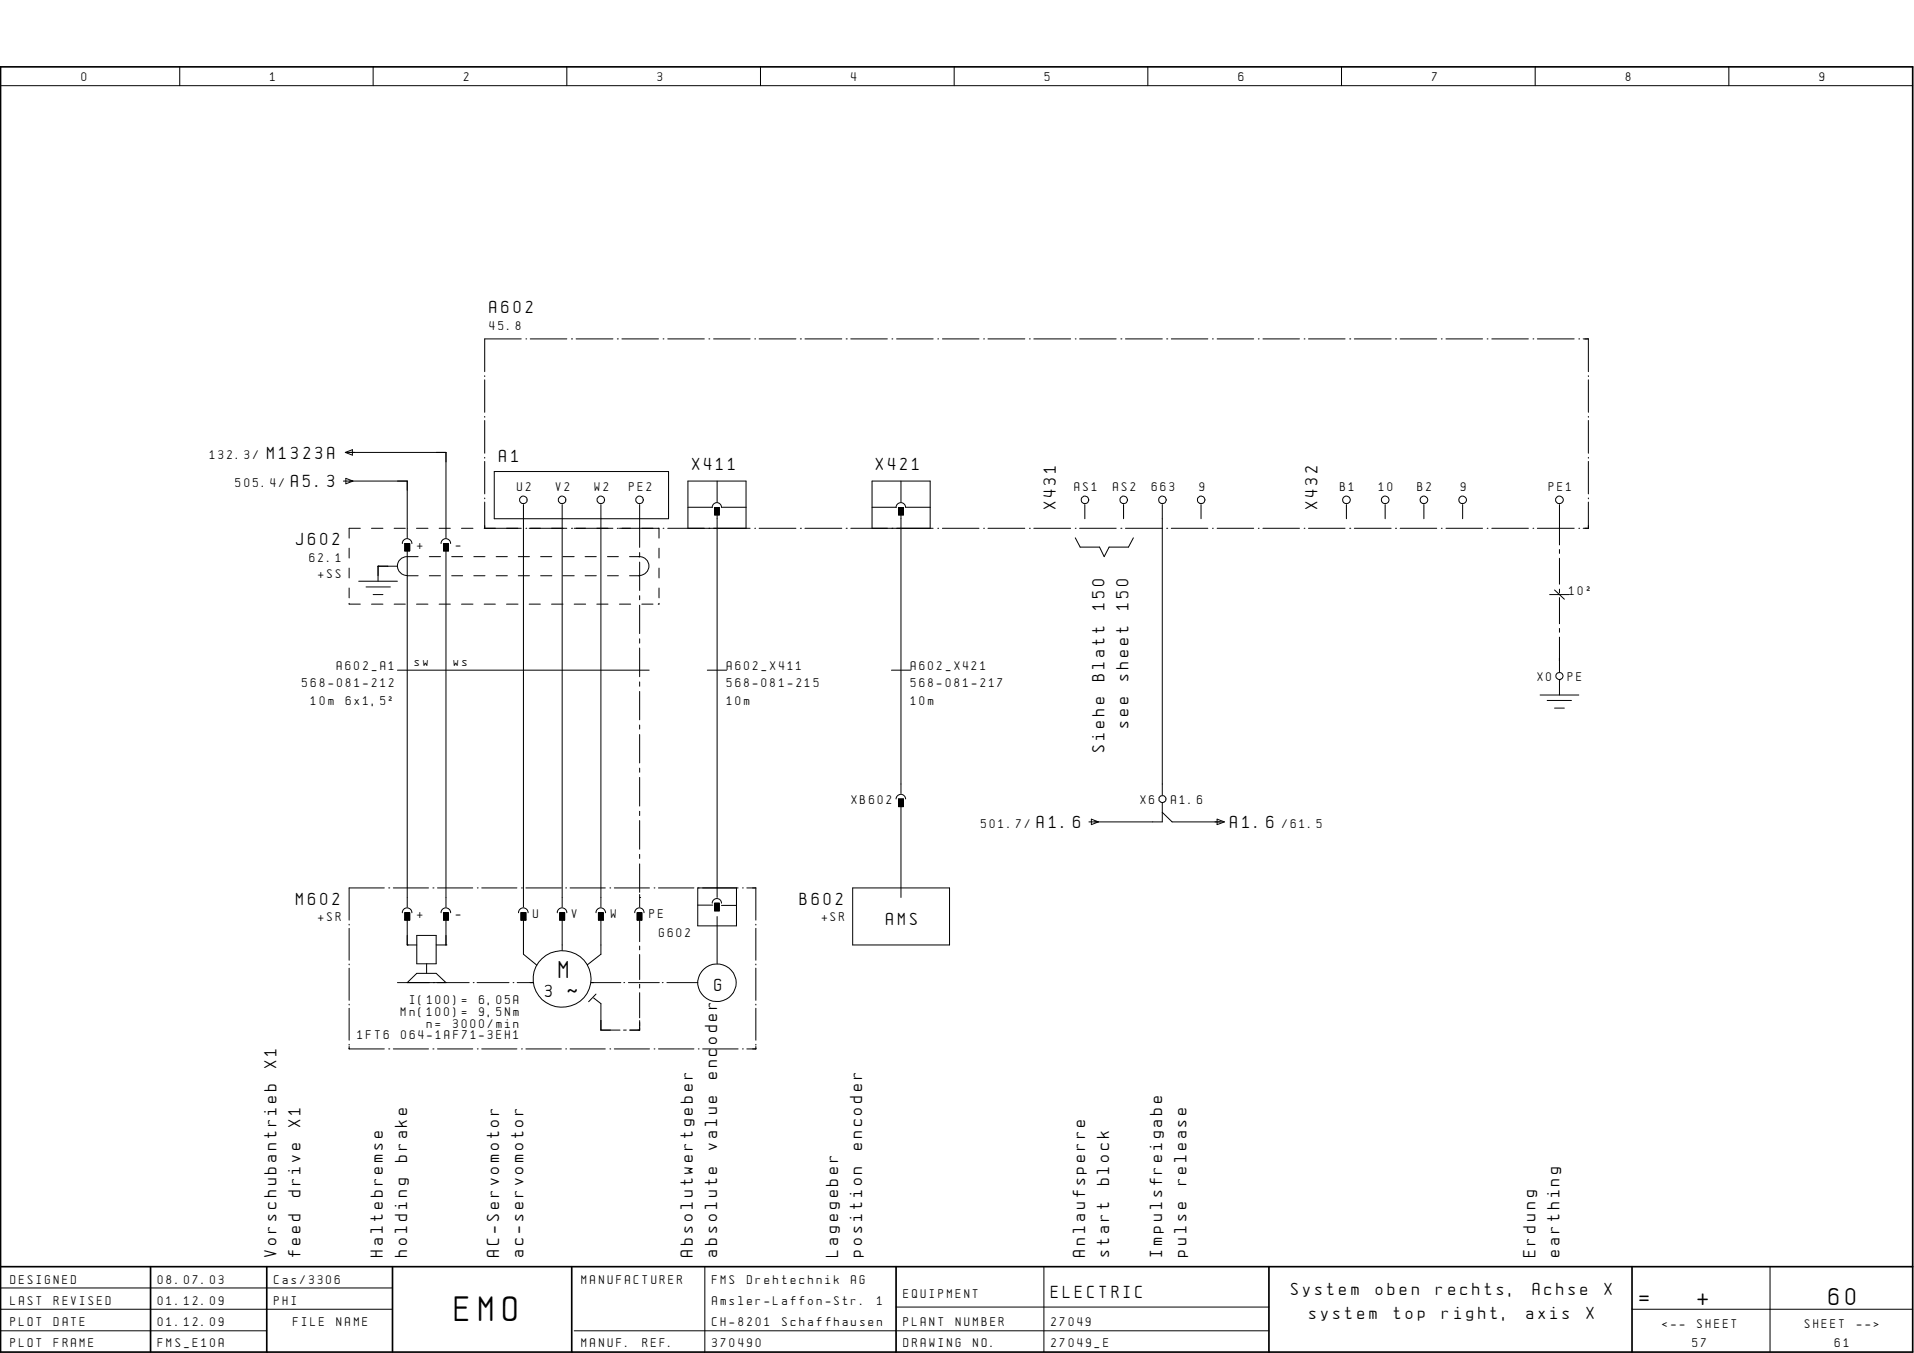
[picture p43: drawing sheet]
<svg xmlns="http://www.w3.org/2000/svg" width="297mm" height="210mm" viewBox="0 0 297 210" stroke-linecap="round" stroke-linejoin="round" font-family="sans-serif">
<defs><g id="words">
<text font-size="4.4" x="70.6" y="205">EMO</text>
<g font-size="3">
<text x="86.7" y="151.8">M</text>
<text x="88.1" y="156">~</text>
<text x="254.4" y="202.4">=</text>
<text x="263.4" y="202.4">+</text>
<text x="283.8" y="202.4">60</text>
</g>
<g font-size="2.2">
<text x="76" y="48.6">A602</text>
<text x="41.4" y="71.2">M1323A</text>
<text x="77.5" y="71.7">A1</text>
<text x="45.2" y="75.6">A5.3</text>
<text x="107.4" y="73">X411</text>
<text x="135.9" y="73">X421</text>
<text x="163.9" y="78.9" transform="rotate(-90 163.9 78.9)">X431</text>
<text x="204.5" y="78.9" transform="rotate(-90 204.5 78.9)">X432</text>
<text x="46" y="84.5">J602</text>
<text x="171.4" y="94.6" transform="rotate(-90 171.4 94.6)">150</text>
<text x="175.1" y="94.6" transform="rotate(-90 175.1 94.6)">150</text>
<text x="171.4" y="105.6" transform="rotate(-90 171.4 105.6)">Blatt</text>
<text x="175.1" y="105.6" transform="rotate(-90 175.1 105.6)">sheet</text>
<text x="175.1" y="112.9" transform="rotate(-90 175.1 112.9)">see</text>
<text x="171.4" y="116.6" transform="rotate(-90 171.4 116.6)">Siehe</text>
<text x="160.9" y="128.4">A1.6</text>
<text x="190.9" y="128.4">A1.6</text>
<text x="46" y="140.4">M602</text>
<text x="124.1" y="140.4">B602</text>
<text x="137.5" y="143.5">AMS</text>
<text x="84.6" y="154.7">3</text>
<text x="110.9" y="153.8">G</text>
<text x="42.9" y="165.7" transform="rotate(-90 42.9 165.7)">X1</text>
<text x="111.3" y="167.4" transform="rotate(-90 111.3 167.4)">encoder</text>
<text x="46.6" y="174.8" transform="rotate(-90 46.6 174.8)">X1</text>
<text x="111.3" y="178.4" transform="rotate(-90 111.3 178.4)">value</text>
<text x="133.8" y="178.4" transform="rotate(-90 133.8 178.4)">encoder</text>
<text x="46.6" y="185.8" transform="rotate(-90 46.6 185.8)">drive</text>
<text x="63.2" y="180.3" transform="rotate(-90 63.2 180.3)">brake</text>
<text x="172.1" y="183.9" transform="rotate(-90 172.1 183.9)">block</text>
<text x="184.1" y="183.9" transform="rotate(-90 184.1 183.9)">release</text>
<text x="42.9" y="194.9" transform="rotate(-90 42.9 194.9)">Vorschubantrieb</text>
<text x="46.6" y="194.9" transform="rotate(-90 46.6 194.9)">feed</text>
<text x="59.4" y="194.9" transform="rotate(-90 59.4 194.9)">Haltebremse</text>
<text x="63.2" y="194.9" transform="rotate(-90 63.2 194.9)">holding</text>
<text x="77.5" y="194.9" transform="rotate(-90 77.5 194.9)">AC-Servomotor</text>
<text x="81.2" y="194.9" transform="rotate(-90 81.2 194.9)">ac-servomotor</text>
<text x="107.5" y="194.9" transform="rotate(-90 107.5 194.9)">Absolutwertgeber</text>
<text x="111.3" y="194.9" transform="rotate(-90 111.3 194.9)">absolute</text>
<text x="130.1" y="194.9" transform="rotate(-90 130.1 194.9)">Lagegeber</text>
<text x="133.8" y="194.9" transform="rotate(-90 133.8 194.9)">position</text>
<text x="168.4" y="194.9" transform="rotate(-90 168.4 194.9)">Anlaufsperre</text>
<text x="172.1" y="194.9" transform="rotate(-90 172.1 194.9)">start</text>
<text x="180.4" y="194.9" transform="rotate(-90 180.4 194.9)">Impulsfreigabe</text>
<text x="184.1" y="194.9" transform="rotate(-90 184.1 194.9)">pulse</text>
<text x="238.3" y="194.9" transform="rotate(-90 238.3 194.9)">Erdung</text>
<text x="242" y="194.9" transform="rotate(-90 242 194.9)">earthing</text>
<text x="163.1" y="201.3">ELECTRIC</text>
<text x="200.4" y="201">System</text>
<text x="213.5" y="201">oben</text>
<text x="222.9" y="201">rechts,</text>
<text x="237.9" y="201">Achse</text>
<text x="249" y="201">X</text>
<text x="203.2" y="204.6">system</text>
<text x="216.3" y="204.6">top</text>
<text x="223.8" y="204.6">right,</text>
<text x="236.9" y="204.6">axis</text>
<text x="246.2" y="204.6">X</text>
</g>
<g font-size="1.6">
<text x="12.7" y="12.6">0</text>
<text x="41.9" y="12.6">1</text>
<text x="72" y="12.6">2</text>
<text x="102.1" y="12.6">3</text>
<text x="132.1" y="12.6">4</text>
<text x="162.1" y="12.6">5</text>
<text x="192.2" y="12.6">6</text>
<text x="222.2" y="12.6">7</text>
<text x="252.3" y="12.6">8</text>
<text x="282.4" y="12.6">9</text>
<text x="76" y="51.1">45.8</text>
<text x="32.6" y="71.2">132.3/</text>
<text x="36.6" y="75.6">505.4/</text>
<text x="80.3" y="76.1">U2</text>
<text x="86.3" y="76.1">V2</text>
<text x="92.3" y="76.1">W2</text>
<text x="97.6" y="76.1">PE2</text>
<text x="166.7" y="76.1">AS1</text>
<text x="172.8" y="76.1">AS2</text>
<text x="178.8" y="76.1">663</text>
<text x="186.2" y="76.1">9</text>
<text x="208" y="76.1">B1</text>
<text x="214" y="76.1">10</text>
<text x="220" y="76.1">B2</text>
<text x="226.7" y="76.1">9</text>
<text x="240.4" y="76.1">PE1</text>
<text x="48" y="87.1">62.1</text>
<text x="49.4" y="89.7">+SS</text>
<text x="64.7" y="85.1">+</text>
<text x="70.7" y="85.1">-</text>
<text x="243.5" y="92.2">10ý</text>
<text x="46.9" y="106.6">568-081-212</text>
<text x="52.3" y="104">A602_A1</text>
<text x="64.3" y="103.3">sw</text>
<text x="70.4" y="103.3">ws</text>
<text x="112.8" y="104">A602_X411</text>
<text x="112.8" y="106.6">568-081-215</text>
<text x="141.3" y="104">A602_X421</text>
<text x="141.3" y="106.6">568-081-217</text>
<text x="238.6" y="105.7">X0</text>
<text x="243.3" y="105.7">PE</text>
<text x="48.3" y="109.3">10m</text>
<text x="53.7" y="109.3">6x1,5ý</text>
<text x="112.8" y="109.3">10m</text>
<text x="141.3" y="109.3">10m</text>
<text x="132.2" y="124.8">XB602</text>
<text x="177" y="124.8">X6</text>
<text x="181.7" y="124.8">A1.6</text>
<text x="152.3" y="128.4">501.7/</text>
<text x="199" y="128.4">/61.5</text>
<text x="49.4" y="142.9">+SR</text>
<text x="64.7" y="142.4">+</text>
<text x="70.7" y="142.4">-</text>
<text x="82.8" y="142.4">U</text>
<text x="88.8" y="142.4">V</text>
<text x="94.8" y="142.4">W</text>
<text x="100.8" y="142.4">PE</text>
<text x="127.5" y="142.9">+SR</text>
<text x="102.3" y="145.4">G602</text>
<text x="63.6" y="155.7">I(100)=</text>
<text x="74.4" y="155.7">6,05A</text>
<text x="55.5" y="161.2">1FT6</text>
<text x="62.2" y="157.6">Mn(100)=</text>
<text x="62.3" y="161.2">064-1AF71-3EH1</text>
<text x="66.2" y="159.4">n=</text>
<text x="70.3" y="159.4">3000/min</text>
<text x="74.4" y="157.6">9,5Nm</text>
<text x="1.6" y="199.1">DESIGNED</text>
<text x="1.6" y="202.4">LAST</text>
<text x="8.4" y="202.4">REVISED</text>
<text x="24.5" y="199.1">08.07.03</text>
<text x="24.5" y="202.4">01.12.09</text>
<text x="42.5" y="199.1">Cas/3306</text>
<text x="42.5" y="202.4">PHI</text>
<text x="90.3" y="199.1">MANUFACTURER</text>
<text x="110.5" y="202.4">Amsler-Laffon-Str.</text>
<text x="110.5" y="199.1">FMS</text>
<text x="115.9" y="199.1">Drehtechnik</text>
<text x="132.1" y="199.1">AG</text>
<text x="136.1" y="202.4">1</text>
<text x="140.2" y="201.3">EQUIPMENT</text>
<text x="1.6" y="205.7">PLOT</text>
<text x="1.6" y="209">PLOT</text>
<text x="8.4" y="205.7">DATE</text>
<text x="8.4" y="209">FRAME</text>
<text x="24.5" y="205.7">01.12.09</text>
<text x="24.5" y="209">FMS_E10A</text>
<text x="45.5" y="205.7">FILE</text>
<text x="52.2" y="205.7">NAME</text>
<text x="90.3" y="209">MANUF.</text>
<text x="99.7" y="209">REF.</text>
<text x="110.5" y="209">370490</text>
<text x="110.5" y="205.7">CH-8201</text>
<text x="121.4" y="205.7">Schaffhausen</text>
<text x="140.2" y="205.7">PLANT</text>
<text x="140.2" y="209">DRAWING</text>
<text x="148.3" y="205.7">NUMBER</text>
<text x="151" y="209">NO.</text>
<text x="163.1" y="205.7">27049</text>
<text x="163.1" y="209">27049_E</text>
<text x="258" y="206.1">&lt;--</text>
<text x="262.7" y="209">57</text>
<text x="263.4" y="206.1">SHEET</text>
<text x="280.1" y="206.1">SHEET</text>
<text x="284.8" y="209">61</text>
<text x="288.2" y="206.1">--&gt;</text>
</g>
</g></defs>
<g fill="none" stroke="#000" stroke-width=".16">
<path d="M.1 13.3h296.7M27.9 10.4v2.9M57.9 10.4v2.9M88 10.4v2.9M118 10.4v2.9M148.1 10.4v2.9M178.1 10.4v2.9M208.2 10.4v2.9M238.2 10.4v2.9M268.3 10.4v2.9M75.2 58.3v.1M75.2 58.9v5.1"/>
<path d="M80.9 52.6h-5.7v5.1M81.6 52.6h.1M82.3 52.6h5.7M88.7 52.6h.2M89.4 52.6h5.7M95.8 52.6h.2M96.5 52.6h5.7M102.9 52.6h.1M103.6 52.6h5.7M110 52.6h.1M110.7 52.6h5.7M117.1 52.6h.2"/>
<path d="M117.8 52.6h5.7M124.2 52.6h.2M124.9 52.6h5.7M131.3 52.6h.2M132 52.6h5.7M138.4 52.6h.2M139.1 52.6h5.7M145.5 52.6h.2M146.3 52.6h5.6M152.7 52.6h.1M153.3 52.6h5.7M159.8 52.6h.1"/>
<path d="M160.4 52.6h5.8M166.9 52.6h.1M167.6 52.6h5.6M173.9 52.6h.2M174.7 52.6h5.7M181.1 52.6h.1M181.8 52.6h5.6M188.2 52.6h.1M188.9 52.6h5.7M195.3 52.6h.1M196 52.6h5.7M202.4 52.6h.1"/>
<path d="M203.1 52.6h5.6M209.5 52.6h.1M210.2 52.6h5.7M216.6 52.6h.1M217.3 52.6h5.7M223.7 52.6h.1M224.4 52.6h5.7M230.8 52.6h.1M231.5 52.6h5.7M237.9 52.6h.1M238.6 52.6h5.7M245 52.6h.1"/>
<path d="M245.7 52.6h.8v5.1M246.5 58.3v.1M246.5 58.9v5.1M53.3 74.6h9.9v8.8M53.6 70.2l1.1-.4v.8zM53.7 70.2h15.5v13.2M53.7 74.2l1.1 .4-1.1 .5zM75.2 64.6v.1M75.2 65.2v5.1M75.2 71v.1M75.2 71.6v5M75.2 77.3v.1"/>
<path d="M75.2 77.9v4.1M76.7 73.2h27.1v7.3h-27.1zM81.2 78.3v62.4M87.2 78.3v62.4M93.3 78.3v62.4M99.3 78.3v6.6M106.8 78.7h3.7M110.5 78.7a.72 .72 0 0 1 .7-.7 .72 .72 0 0 1 .8 .7M110.9 78.7h.7v1.2h-.7zM111.3 74.6v3.3M111.3 79.9v59.3M112.1 78.7h3.7"/>
<path d="M135.3 78.7h3.8M139.1 78.7a.74 .74 0 0 1 .7-.7 .74 .74 0 0 1 .7 .7M139.4 78.7h.8v1.2h-.8zM139.8 74.6v3.3M139.8 79.9v43.2M140.6 78.7h3.8M168.4 78.3v2.2M174.4 78.3v2.2M180.4 78.3v45.1M186.4 78.3v2.2M209 78.3v2.2M215 78.3v2.2"/>
<path d="M221 78.3v2.2M227 78.3v2.2M242 78.3v6.2M246.5 77.9v4.1h-.8M246.5 64.6v.1M246.5 65.2v5.1M246.5 71v.1M246.5 71.6v5M246.5 77.3v.1M54.2 85v1.6M54.2 88.1v1.6M54.2 91.2v1.6"/>
<path d="M54.2 93.6v.1h1.7M55.7 90.2h6M55.9 82h-1.7v1.5M56.8 91.1h3.8M57.7 93.7h1.7M57.7 82h1.7M57.9 92.2h1.5M58.7 87.8h.1M58.7 87.8h3M58.7 87.8v2.4M61.2 93.7h1.7M61.2 82h1.7"/>
<path d="M62.4 84.3a.74 .74 0 0 1 .8-.7 .74 .74 0 0 1 .7 .7M62.8 84.3h.8v1.2h-.8zM63.2 84.9v55.8M63.2 89.3h1.7M64.6 93.7h1.8M64.6 82h1.8M64.9 86.4h-1.7a1.46 1.46 0 0 0-1.5 1.4 1.46 1.46 0 0 0 1.5 1.5M66.6 89.3h1.8M66.6 86.4h1.8M68.2 93.7h1.7M68.2 82h1.7M68.4 84.3a.74 .74 0 0 1 .8-.7 .74 .74 0 0 1 .7 .7"/>
<path d="M68.8 84.3h.8v1.2h-.8zM69.2 84.9v55.8M70.1 89.3h1.7M70.1 86.4h1.7M71.6 93.7h1.8M71.6 82h1.8M73.5 89.3h1.8M73.5 86.4h1.8M75.1 93.7h1.8M75.1 82h5.8M77 89.3h1.7M77 86.4h1.7"/>
<path d="M78.6 93.7h1.8M80.4 89.3h1.8M80.4 86.4h1.8M81.6 82h.1M82.1 93.7h1.8M82.1 82h5.9M83.9 89.3h1.7M83.9 86.4h1.7M85.6 93.7h1.8M87.4 89.3h1.7M87.4 86.4h1.7M88.7 82h.2"/>
<path d="M89.1 93.7h1.8M89.1 82h6M90.8 89.3h1.7M90.8 86.4h1.7M92.6 93.7h1.8M94.3 89.3h1.7M94.3 86.4h1.7M95.8 82h.2M96.1 93.7h1.8M96.1 82h6.2v1.5M97.7 86.4h1.6a1.46 1.46 0 0 1 1.4 1.4 1.46 1.46 0 0 1-1.4 1.5M97.7 89.3h1.6"/>
<path d="M99.3 85.7v.7M99.3 87.2v4.4M99.3 92.4v.6M99.3 93.9v4.4M99.3 99.1v.7M99.6 93.7h1.7M102.3 93.6v.1h-.2M102.3 85v1.6M102.3 88.1v1.6M102.3 91.2v1.6M102.9 82h.1M103.6 82h12.8"/>
<path d="M106.8 82v-7.4h9v7.4M117.1 82h.2M117.8 82h5.7M124.2 82h.2M124.9 82h5.7M131.3 82h.2M132 82h12.8M135.3 82v-7.4h9.1v7.4M145.5 82h.2M146.3 82h5.6M152.7 82h.1M153.3 82h5.7"/>
<path d="M159.8 82h.1M160.4 82h5.8M166.9 82h.1M166.9 83.4l.7 1.5h3l.8 1.5 .7-1.5h3l.8-1.5M167.6 82h5.6M173.9 82h.2M174.7 82h5.7M181.1 82h.1M181.8 82h5.6M188.2 82h.1M188.9 82h5.7M195.3 82h.1"/>
<path d="M196 82h5.7M202.4 82h.1M203.1 82h5.6M209.5 82h.1M210.2 82h5.7M216.6 82h.1M217.3 82h5.7M223.7 82h.1M224.4 82h5.7M230.8 82h.1M231.5 82h5.7M237.9 82h.1"/>
<path d="M238.6 82h5.7M240.5 92.2h3M241.3 91.5l1.5 1.5M242 85.3v.6M242 86.6v4M242 91.4v.6M242 92.7v4.1M242 97.5v.6M242 98.8v5.5M245 82h.1M61.7 104h39M99.3 100.5v4.5"/>
<path d="M99.3 105.8v.7M99.3 107.3v4.4M99.3 112.5v.6M99.3 114v4.4M99.3 119.2v.6M109.8 104h3M138.3 104h3M239 107.8h6M240.1 108.7h3.8M241.3 109.9h1.5M242 105.5h.1M242 105.5v2.3"/>
<path d="M59.6 137.8h-5.4v4.9M60.3 137.8h.2M61 137.8h5.5M67.2 137.8h.1M67.9 137.8h5.5M74.1 137.8h.1M74.8 137.8h5.4M80.9 137.8h.2M81.6 137.8h5.5M87.8 137.8h.1M88.5 137.8h5.4M94.7 137.8h.1"/>
<path d="M95.3 137.8h5.5M99.3 139.2h.1M99.3 120.6v4.5M99.3 125.9v.6M99.3 127.3v4.4M99.3 132.5v.7M99.3 134v4.4M99.3 138.8v1.9M101.5 137.8h.1M102.2 137.8h5.5M114.3 137.8v5.8h-6v-5.8h6.3M115.2 137.8h.2"/>
<path d="M115.9 137.8h1.4v4.9M132.3 137.8h15.1v8.8h-15.1zM139.1 124a.74 .74 0 0 1 .7-.8 .74 .74 0 0 1 .7 .8M139.4 124h.8v1.1h-.8zM139.8 124.5v14.7M169.4 127.1l1.1 .4-1.1 .4zM180.1 123.5a.56 .56 0 0 1 .7 .1 .56 .56 0 0 1 0 .7 .59 .59 0 0 1-.9-.1v-.5zM180.4 124.5v3h-11.4M180.4 126l1.5 1.5h8M188.9 127.1l1.1 .4-1.1 .4zM54.2 143.4v.1M54.2 144v5"/>
<path d="M54.2 149.6v.1M54.2 150.2v5M54.2 155.8v.1M54.2 156.4v5M61.7 152.4h11.1M62.4 141.6a.74 .74 0 0 1 .8-.8 .74 .74 0 0 1 .7 .8M62.8 141.6h.8v1.1h-.8zM63.2 146.6h.1M63.2 142.2v4.4M63.2 146.6h1.5M63.2 152.4l1.5-1.4h3l1.5 1.4M64.7 145.1h3v4.4h-3z"/>
<path d="M66.2 149.5v1.5M67.7 146.6h1.5M68.4 141.6a.74 .74 0 0 1 .8-.8 .74 .74 0 0 1 .7 .8M68.8 141.6h.8v1.1h-.8zM69.2 146.6h.1M69.2 142.2v4.4M73.4 152.4h.2M74 152.4h5M79.6 152.4h.2M80.3 152.4h2.4M80.5 141.6a.74 .74 0 0 1 .7-.8 .74 .74 0 0 1 .8 .8M80.9 141.6h.7v1.1h-.7z"/>
<path d="M81.2 142.2v5.8l2.1 1.7M84.1 148.7a4.5 4.5 0 0 1 6.2-.1 4.5 4.5 0 0 1 .3 6.2 4.5 4.5 0 0 1-6.1 .6 4.5 4.5 0 0 1-.9-6.1zM86.5 141.6a.74 .74 0 0 1 .7-.8 .74 .74 0 0 1 .8 .8M86.9 141.6h.7v1.1h-.7zM87.2 142.2v5.2M91.7 152.4h4.6M92.1 154.8l1.2 .9v4.1h2.9M92.5 141.6a.74 .74 0 0 1 .7-.8 .74 .74 0 0 1 .8 .8M92.5 154.2l-1.1 1.2M92.9 141.6h.7v1.1h-.7zM93.3 142.2v5.8l-2.2 1.7M96.8 159.8h.4"/>
<path d="M96.8 152.4h.1M97.5 152.4h4.8M98.5 141.6a.72 .72 0 0 1 .7-.8 .72 .72 0 0 1 .7 .8M98.9 141.6h.7v1.1h-.7zM99.3 142.2v3.9M99.3 146.8v.6M99.3 148.1v3.9M99.3 152.7v.6M99.3 154v3.9M99.3 158.3v1.5h-1.6M102.8 152.4h.1M103.5 152.4h4.8"/>
<path d="M108.3 140.4h2.3M109.2 150.4a2.96 2.96 0 0 1 4.3 .1 2.96 2.96 0 0 1-.4 4.3 2.96 2.96 0 0 1-4.2-.6 2.77 2.77 0 0 1 .3-3.8zM110.5 140.1a.72 .72 0 0 1 .7-.7 .72 .72 0 0 1 .8 .7M110.9 140.1h.7v1.2h-.7zM111.3 142.2v7.3M112 140.5h2.3M117.3 143.4v.1M117.3 144v5M117.3 149.6v.1M117.3 150.2v5M117.3 155.8v.1M117.3 156.4v5"/>
<path d="M54.2 162v.1M54.2 162.3v.4h5.4M60.3 162.7h.2M61 162.7h5.5M67.2 162.7h.1M67.9 162.7h5.5M74.1 162.7h.1M74.8 162.7h5.4M80.9 162.7h.2M81.6 162.7h5.5M87.8 162.7h.1M88.5 162.7h5.4"/>
<path d="M94.7 162.7h.1M95.3 162.7h5.5M101.5 162.7h.1M102.2 162.7h5.5M108.4 162.7h.1M109 162.7h5.6M115.2 162.7h.2M117.3 162.3v.4h-1.4M117.3 162v.1M.1 199.8h60.8M109.4 196.5v13.3M162 196.5v13.3"/>
<path d="M274.7 196.5v13.3M.1 203.1h60.8M.1 206.5h41.3M89.1 206.5h107.8M139.1 202.8h57.8M253.3 203.1h43.5"/>
<circle cx="81.2" cy="77.5" r=".59"/>
<circle cx="87.2" cy="77.5" r=".59"/>
<circle cx="93.3" cy="77.5" r=".6"/>
<circle cx="99.3" cy="77.5" r=".6"/>
<circle cx="168.4" cy="77.5" r=".6"/>
<circle cx="174.4" cy="77.5" r=".6"/>
<circle cx="180.4" cy="77.5" r=".6"/>
<circle cx="186.4" cy="77.5" r=".6"/>
<circle cx="209" cy="77.6" r=".59"/>
<circle cx="215" cy="77.6" r=".59"/>
<circle cx="221" cy="77.6" r=".59"/>
<circle cx="227" cy="77.6" r=".59"/>
<circle cx="242" cy="77.5" r=".59"/>
<circle cx="242" cy="104.9" r=".55"/>
</g>
<path d="M.1 10.4h296.7v199.4h-296.7zM.1 196.5h296.7M23.4 196.5v13.3M41.4 196.5v13.3M60.9 196.5v13.3M88.7 196.5v13.3M139.1 196.5v13.3M196.9 196.5v13.3M253.3 196.5v13.3" fill="none" stroke="#000" stroke-width=".26"/>
<path d="M110.9 78.7h.7v1.2h-.7zM139.4 78.7h.8v1.2h-.8zM62.8 84.3h.8v1.2h-.8zM68.8 84.3h.8v1.2h-.8zM139.4 124h.8v1.1h-.8zM62.8 141.6h.8v1.1h-.8zM68.8 141.6h.8v1.1h-.8zM80.9 141.6h.7v1.1h-.7zM86.9 141.6h.7v1.1h-.7zM92.9 141.6h.7v1.1h-.7zM98.9 141.6h.7v1.1h-.7zM110.9 140.1h.7v1.2h-.7z" fill="#000"/>
<use href="#words"/>
</svg>
